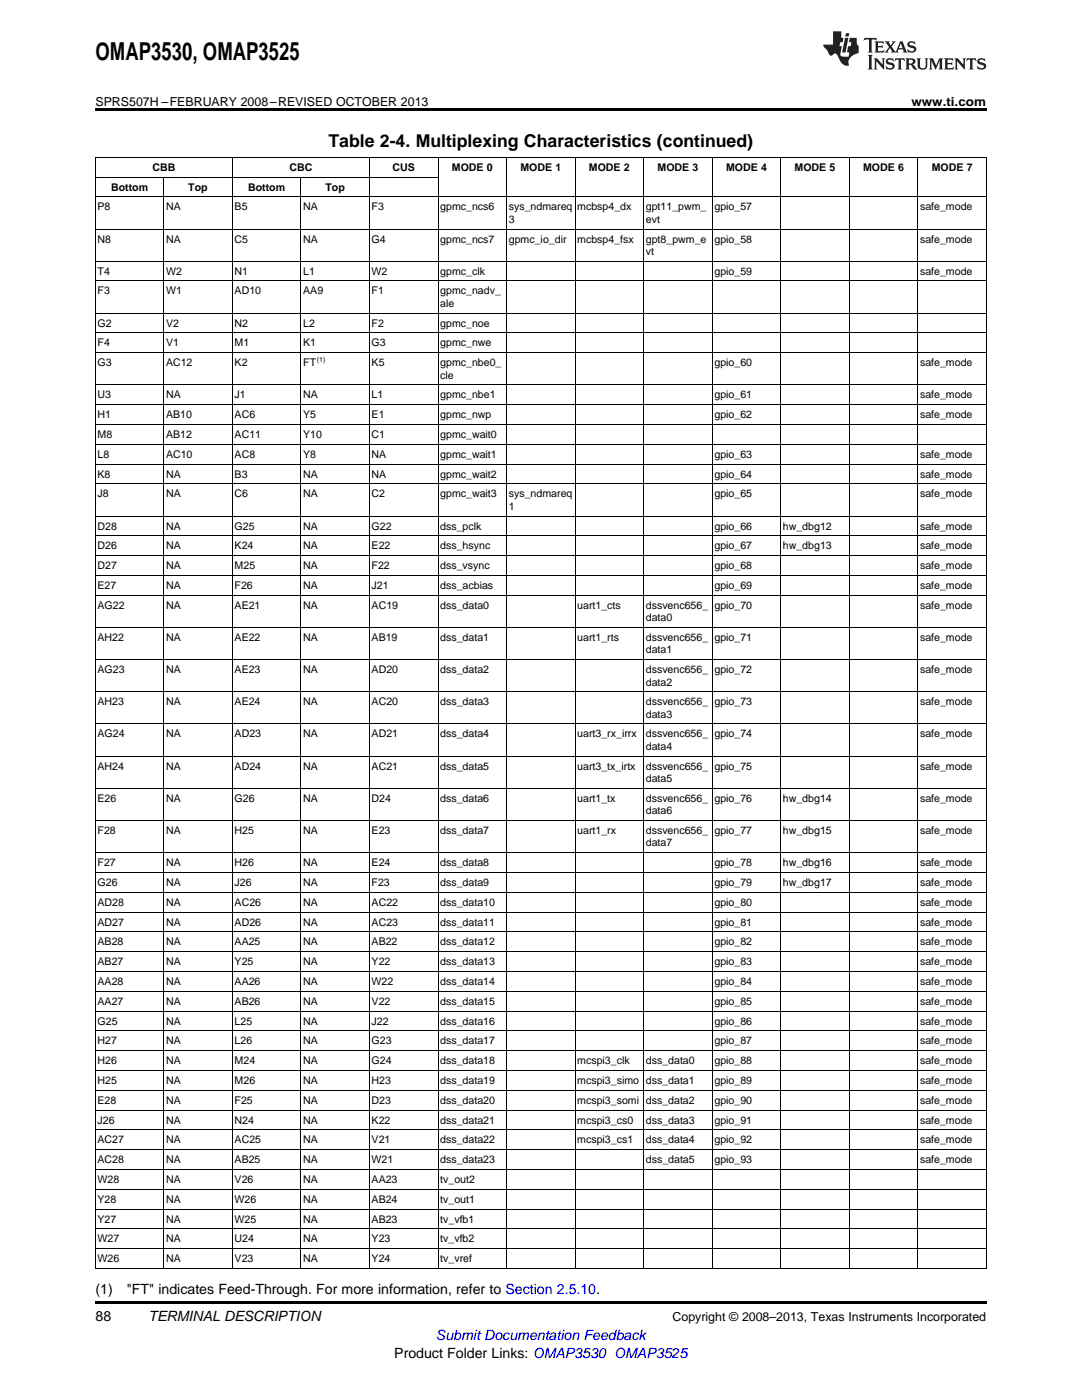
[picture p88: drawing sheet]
<svg xmlns="http://www.w3.org/2000/svg" width="216mm" height="279mm" viewBox="0 0 216 279" stroke-linecap="round" stroke-linejoin="round" font-family="sans-serif">
<defs><g id="words">
<text font-size="4.9" x="19" y="12">OMAP3530, OMAP3525</text>
<text font-size="3.5" x="65.5" y="29.3">Table 2-4. Multiplexing Characteristics (continued)</text>
<g font-size="2.8">
<text x="19" y="258.2">(1)</text>
<text x="19" y="263.6">88</text>
<text x="25.3" y="258.2">&quot;FT&quot; indicates Feed-Through. For more information, refer to Section 2.5.10.</text>
<text x="29.6" y="263.6">TERMINAL DESCRIPTION</text>
<text x="78.7" y="270.9">Product Folder Links: OMAP3530 OMAP3525</text>
</g>
<text font-size="2.8" fill="#00f" x="87" y="267.4">Submit Documentation Feedback</text>
<g font-size="2.5">
<text x="19" y="21.1">SPRS507H –FEBRUARY 2008–REVISED OCTOBER 2013</text>
<text x="181.9" y="21.1">www.ti.com</text>
<text x="134.2" y="263.6">Copyright © 2008–2013, Texas Instruments Incorporated</text>
</g>
<g font-size="2.1">
<text x="30.4" y="34.1">CBB</text>
<text x="57.7" y="34.1">CBC</text>
<text x="78.3" y="34.1">CUS</text>
<text x="90.2" y="34.1">MODE 0</text>
<text x="103.9" y="34.1">MODE 1</text>
<text x="117.5" y="34.1">MODE 2</text>
<text x="131.2" y="34.1">MODE 3</text>
<text x="144.9" y="34.1">MODE 4</text>
<text x="158.5" y="34.1">MODE 5</text>
<text x="172.2" y="34.1">MODE 6</text>
<text x="185.9" y="34.1">MODE 7</text>
<text x="19.5" y="42">P8</text>
<text x="22.2" y="38">Bottom</text>
<text x="33.1" y="42">NA</text>
<text x="37.6" y="38">Top</text>
<text x="46.8" y="42">B5</text>
<text x="49.5" y="38">Bottom</text>
<text x="60.5" y="42">NA</text>
<text x="64.9" y="38">Top</text>
<text x="74.2" y="42">F3</text>
<text x="87.8" y="42">gpmc_ncs6</text>
<text x="101.5" y="42">sys_ndmareq</text>
<text x="115.2" y="42">mcbsp4_dx</text>
<text x="128.9" y="42">gpt11_pwm_</text>
<text x="142.6" y="42">gpio_57</text>
<text x="183.6" y="42">safe_mode</text>
<text x="101.5" y="44.4">3</text>
<text x="128.9" y="44.4">evt</text>
<text x="19.5" y="48.4">N8</text>
<text x="33.1" y="48.4">NA</text>
<text x="46.8" y="48.4">C5</text>
<text x="60.5" y="48.4">NA</text>
<text x="74.2" y="48.4">G4</text>
<text x="87.8" y="48.4">gpmc_ncs7</text>
<text x="101.5" y="48.4">gpmc_io_dir</text>
<text x="115.2" y="48.4">mcbsp4_fsx</text>
<text x="128.9" y="48.4">gpt8_pwm_e</text>
<text x="128.9" y="50.9">vt</text>
<text x="142.6" y="48.4">gpio_58</text>
<text x="183.6" y="48.4">safe_mode</text>
<text x="19.5" y="54.8">T4</text>
<text x="19.5" y="58.8">F3</text>
<text x="33.1" y="54.8">W2</text>
<text x="33.1" y="58.8">W1</text>
<text x="46.8" y="54.8">N1</text>
<text x="46.8" y="58.8">AD10</text>
<text x="60.5" y="54.8">L1</text>
<text x="60.5" y="58.8">AA9</text>
<text x="74.2" y="54.8">W2</text>
<text x="74.2" y="58.8">F1</text>
<text x="87.8" y="54.8">gpmc_clk</text>
<text x="87.8" y="58.8">gpmc_nadv_</text>
<text x="142.6" y="54.8">gpio_59</text>
<text x="183.6" y="54.8">safe_mode</text>
<text x="19.5" y="65.2">G2</text>
<text x="33.1" y="65.2">V2</text>
<text x="46.8" y="65.2">N2</text>
<text x="60.5" y="65.2">L2</text>
<text x="74.2" y="65.2">F2</text>
<text x="87.8" y="61.2">ale</text>
<text x="87.8" y="65.2">gpmc_noe</text>
<text x="19.5" y="69.1">F4</text>
<text x="33.1" y="69.1">V1</text>
<text x="46.8" y="69.1">M1</text>
<text x="60.5" y="69.1">K1</text>
<text x="74.2" y="69.1">G3</text>
<text x="87.8" y="69.1">gpmc_nwe</text>
<text x="19.5" y="73.1">G3</text>
<text x="33.1" y="73.1">AC12</text>
<text x="46.8" y="73.1">K2</text>
<text x="60.5" y="73.1">FT</text>
<text x="74.2" y="73.1">K5</text>
<text x="87.8" y="73.1">gpmc_nbe0_</text>
<text x="87.8" y="75.6">cle</text>
<text x="142.6" y="73.1">gpio_60</text>
<text x="183.6" y="73.1">safe_mode</text>
<text x="19.5" y="79.5">U3</text>
<text x="19.5" y="83.5">H1</text>
<text x="33.1" y="79.5">NA</text>
<text x="33.1" y="83.5">AB10</text>
<text x="46.8" y="79.5">J1</text>
<text x="46.8" y="83.5">AC6</text>
<text x="60.5" y="79.5">NA</text>
<text x="60.5" y="83.5">Y5</text>
<text x="74.2" y="79.5">L1</text>
<text x="74.2" y="83.5">E1</text>
<text x="87.8" y="79.5">gpmc_nbe1</text>
<text x="87.8" y="83.5">gpmc_nwp</text>
<text x="142.6" y="79.5">gpio_61</text>
<text x="142.6" y="83.5">gpio_62</text>
<text x="183.6" y="79.5">safe_mode</text>
<text x="183.6" y="83.5">safe_mode</text>
<text x="19.5" y="87.4">M8</text>
<text x="33.1" y="87.4">AB12</text>
<text x="46.8" y="87.4">AC11</text>
<text x="60.5" y="87.4">Y10</text>
<text x="74.2" y="87.4">C1</text>
<text x="87.8" y="87.4">gpmc_wait0</text>
<text x="19.5" y="91.4">L8</text>
<text x="19.5" y="95.3">K8</text>
<text x="33.1" y="91.4">AC10</text>
<text x="33.1" y="95.3">NA</text>
<text x="46.8" y="91.4">AC8</text>
<text x="46.8" y="95.3">B3</text>
<text x="60.5" y="91.4">Y8</text>
<text x="60.5" y="95.3">NA</text>
<text x="74.2" y="91.4">NA</text>
<text x="74.2" y="95.3">NA</text>
<text x="87.8" y="91.4">gpmc_wait1</text>
<text x="87.8" y="95.3">gpmc_wait2</text>
<text x="142.6" y="91.4">gpio_63</text>
<text x="142.6" y="95.3">gpio_64</text>
<text x="183.6" y="91.4">safe_mode</text>
<text x="183.6" y="95.3">safe_mode</text>
<text x="19.5" y="99.3">J8</text>
<text x="33.1" y="99.3">NA</text>
<text x="46.8" y="99.3">C6</text>
<text x="60.5" y="99.3">NA</text>
<text x="74.2" y="99.3">C2</text>
<text x="87.8" y="99.3">gpmc_wait3</text>
<text x="101.5" y="99.3">sys_ndmareq</text>
<text x="101.5" y="101.7">1</text>
<text x="142.6" y="99.3">gpio_65</text>
<text x="183.6" y="99.3">safe_mode</text>
<text x="19.5" y="105.7">D28</text>
<text x="33.1" y="105.7">NA</text>
<text x="46.8" y="105.7">G25</text>
<text x="60.5" y="105.7">NA</text>
<text x="74.2" y="105.7">G22</text>
<text x="87.8" y="105.7">dss_pclk</text>
<text x="142.6" y="105.7">gpio_66</text>
<text x="156.2" y="105.7">hw_dbg12</text>
<text x="183.6" y="105.7">safe_mode</text>
<text x="19.5" y="109.6">D26</text>
<text x="19.5" y="113.6">D27</text>
<text x="33.1" y="109.6">NA</text>
<text x="33.1" y="113.6">NA</text>
<text x="46.8" y="109.6">K24</text>
<text x="46.8" y="113.6">M25</text>
<text x="60.5" y="109.6">NA</text>
<text x="60.5" y="113.6">NA</text>
<text x="74.2" y="109.6">E22</text>
<text x="74.2" y="113.6">F22</text>
<text x="87.8" y="109.6">dss_hsync</text>
<text x="87.8" y="113.6">dss_vsync</text>
<text x="142.6" y="109.6">gpio_67</text>
<text x="142.6" y="113.6">gpio_68</text>
<text x="156.2" y="109.6">hw_dbg13</text>
<text x="183.6" y="109.6">safe_mode</text>
<text x="183.6" y="113.6">safe_mode</text>
<text x="19.5" y="117.5">E27</text>
<text x="33.1" y="117.5">NA</text>
<text x="46.8" y="117.5">F26</text>
<text x="60.5" y="117.5">NA</text>
<text x="74.2" y="117.5">J21</text>
<text x="87.8" y="117.5">dss_acbias</text>
<text x="142.6" y="117.5">gpio_69</text>
<text x="183.6" y="117.5">safe_mode</text>
<text x="19.5" y="121.5">AG22</text>
<text x="33.1" y="121.5">NA</text>
<text x="46.8" y="121.5">AE21</text>
<text x="60.5" y="121.5">NA</text>
<text x="74.2" y="121.5">AC19</text>
<text x="87.8" y="121.5">dss_data0</text>
<text x="115.2" y="121.5">uart1_cts</text>
<text x="128.9" y="121.5">dssvenc656_</text>
<text x="128.9" y="124">data0</text>
<text x="142.6" y="121.5">gpio_70</text>
<text x="183.6" y="121.5">safe_mode</text>
<text x="19.5" y="127.9">AH22</text>
<text x="33.1" y="127.9">NA</text>
<text x="46.8" y="127.9">AE22</text>
<text x="60.5" y="127.9">NA</text>
<text x="74.2" y="127.9">AB19</text>
<text x="87.8" y="127.9">dss_data1</text>
<text x="115.2" y="127.9">uart1_rts</text>
<text x="128.9" y="127.9">dssvenc656_</text>
<text x="128.9" y="130.4">data1</text>
<text x="142.6" y="127.9">gpio_71</text>
<text x="183.6" y="127.9">safe_mode</text>
<text x="19.5" y="134.3">AG23</text>
<text x="33.1" y="134.3">NA</text>
<text x="46.8" y="134.3">AE23</text>
<text x="60.5" y="134.3">NA</text>
<text x="74.2" y="134.3">AD20</text>
<text x="87.8" y="134.3">dss_data2</text>
<text x="128.9" y="134.3">dssvenc656_</text>
<text x="128.9" y="136.8">data2</text>
<text x="142.6" y="134.3">gpio_72</text>
<text x="183.6" y="134.3">safe_mode</text>
<text x="19.5" y="140.8">AH23</text>
<text x="33.1" y="140.8">NA</text>
<text x="46.8" y="140.8">AE24</text>
<text x="60.5" y="140.8">NA</text>
<text x="74.2" y="140.8">AC20</text>
<text x="87.8" y="140.8">dss_data3</text>
<text x="128.9" y="140.8">dssvenc656_</text>
<text x="128.9" y="143.2">data3</text>
<text x="142.6" y="140.8">gpio_73</text>
<text x="183.6" y="140.8">safe_mode</text>
<text x="19.5" y="147.2">AG24</text>
<text x="33.1" y="147.2">NA</text>
<text x="46.8" y="147.2">AD23</text>
<text x="60.5" y="147.2">NA</text>
<text x="74.2" y="147.2">AD21</text>
<text x="87.8" y="147.2">dss_data4</text>
<text x="115.2" y="147.2">uart3_rx_irrx</text>
<text x="128.9" y="147.2">dssvenc656_</text>
<text x="128.9" y="149.6">data4</text>
<text x="142.6" y="147.2">gpio_74</text>
<text x="183.6" y="147.2">safe_mode</text>
<text x="19.5" y="153.6">AH24</text>
<text x="33.1" y="153.6">NA</text>
<text x="46.8" y="153.6">AD24</text>
<text x="60.5" y="153.6">NA</text>
<text x="74.2" y="153.6">AC21</text>
<text x="87.8" y="153.6">dss_data5</text>
<text x="115.2" y="153.6">uart3_tx_irtx</text>
<text x="128.9" y="153.6">dssvenc656_</text>
<text x="142.6" y="153.6">gpio_75</text>
<text x="183.6" y="153.6">safe_mode</text>
<text x="19.5" y="160">E26</text>
<text x="33.1" y="160">NA</text>
<text x="46.8" y="160">G26</text>
<text x="60.5" y="160">NA</text>
<text x="74.2" y="160">D24</text>
<text x="87.8" y="160">dss_data6</text>
<text x="115.2" y="160">uart1_tx</text>
<text x="128.9" y="156.1">data5</text>
<text x="128.9" y="160">dssvenc656_</text>
<text x="142.6" y="160">gpio_76</text>
<text x="156.2" y="160">hw_dbg14</text>
<text x="183.6" y="160">safe_mode</text>
<text x="19.5" y="166.4">F28</text>
<text x="33.1" y="166.4">NA</text>
<text x="46.8" y="166.4">H25</text>
<text x="60.5" y="166.4">NA</text>
<text x="74.2" y="166.4">E23</text>
<text x="87.8" y="166.4">dss_data7</text>
<text x="115.2" y="166.4">uart1_rx</text>
<text x="128.9" y="162.5">data6</text>
<text x="128.9" y="166.4">dssvenc656_</text>
<text x="142.6" y="166.4">gpio_77</text>
<text x="156.2" y="166.4">hw_dbg15</text>
<text x="183.6" y="166.4">safe_mode</text>
<text x="19.5" y="172.9">F27</text>
<text x="33.1" y="172.9">NA</text>
<text x="46.8" y="172.9">H26</text>
<text x="60.5" y="172.9">NA</text>
<text x="74.2" y="172.9">E24</text>
<text x="87.8" y="172.9">dss_data8</text>
<text x="128.9" y="168.9">data7</text>
<text x="142.6" y="172.9">gpio_78</text>
<text x="156.2" y="172.9">hw_dbg16</text>
<text x="183.6" y="172.9">safe_mode</text>
<text x="19.5" y="176.8">G26</text>
<text x="33.1" y="176.8">NA</text>
<text x="46.8" y="176.8">J26</text>
<text x="60.5" y="176.8">NA</text>
<text x="74.2" y="176.8">F23</text>
<text x="87.8" y="176.8">dss_data9</text>
<text x="142.6" y="176.8">gpio_79</text>
<text x="156.2" y="176.8">hw_dbg17</text>
<text x="183.6" y="176.8">safe_mode</text>
<text x="19.5" y="180.8">AD28</text>
<text x="19.5" y="184.7">AD27</text>
<text x="33.1" y="180.8">NA</text>
<text x="33.1" y="184.7">NA</text>
<text x="46.8" y="180.8">AC26</text>
<text x="46.8" y="184.7">AD26</text>
<text x="60.5" y="180.8">NA</text>
<text x="60.5" y="184.7">NA</text>
<text x="74.2" y="180.8">AC22</text>
<text x="74.2" y="184.7">AC23</text>
<text x="87.8" y="180.8">dss_data10</text>
<text x="87.8" y="184.7">dss_data11</text>
<text x="142.6" y="180.8">gpio_80</text>
<text x="142.6" y="184.7">gpio_81</text>
<text x="183.6" y="180.8">safe_mode</text>
<text x="183.6" y="184.7">safe_mode</text>
<text x="19.5" y="188.7">AB28</text>
<text x="33.1" y="188.7">NA</text>
<text x="46.8" y="188.7">AA25</text>
<text x="60.5" y="188.7">NA</text>
<text x="74.2" y="188.7">AB22</text>
<text x="87.8" y="188.7">dss_data12</text>
<text x="142.6" y="188.7">gpio_82</text>
<text x="183.6" y="188.7">safe_mode</text>
<text x="19.5" y="192.6">AB27</text>
<text x="19.5" y="196.6">AA28</text>
<text x="33.1" y="192.6">NA</text>
<text x="33.1" y="196.6">NA</text>
<text x="46.8" y="192.6">Y25</text>
<text x="46.8" y="196.6">AA26</text>
<text x="60.5" y="192.6">NA</text>
<text x="60.5" y="196.6">NA</text>
<text x="74.2" y="192.6">Y22</text>
<text x="74.2" y="196.6">W22</text>
<text x="87.8" y="192.6">dss_data13</text>
<text x="87.8" y="196.6">dss_data14</text>
<text x="142.6" y="192.6">gpio_83</text>
<text x="142.6" y="196.6">gpio_84</text>
<text x="183.6" y="192.6">safe_mode</text>
<text x="183.6" y="196.6">safe_mode</text>
<text x="19.5" y="200.5">AA27</text>
<text x="33.1" y="200.5">NA</text>
<text x="46.8" y="200.5">AB26</text>
<text x="60.5" y="200.5">NA</text>
<text x="74.2" y="200.5">V22</text>
<text x="87.8" y="200.5">dss_data15</text>
<text x="142.6" y="200.5">gpio_85</text>
<text x="183.6" y="200.5">safe_mode</text>
<text x="19.5" y="204.5">G25</text>
<text x="19.5" y="208.4">H27</text>
<text x="33.1" y="204.5">NA</text>
<text x="33.1" y="208.4">NA</text>
<text x="46.8" y="204.5">L25</text>
<text x="46.8" y="208.4">L26</text>
<text x="60.5" y="204.5">NA</text>
<text x="60.5" y="208.4">NA</text>
<text x="74.2" y="204.5">J22</text>
<text x="74.2" y="208.4">G23</text>
<text x="87.8" y="204.5">dss_data16</text>
<text x="87.8" y="208.4">dss_data17</text>
<text x="142.6" y="204.5">gpio_86</text>
<text x="142.6" y="208.4">gpio_87</text>
<text x="183.6" y="204.5">safe_mode</text>
<text x="183.6" y="208.4">safe_mode</text>
<text x="19.5" y="212.4">H26</text>
<text x="33.1" y="212.4">NA</text>
<text x="46.8" y="212.4">M24</text>
<text x="60.5" y="212.4">NA</text>
<text x="74.2" y="212.4">G24</text>
<text x="87.8" y="212.4">dss_data18</text>
<text x="115.2" y="212.4">mcspi3_clk</text>
<text x="128.9" y="212.4">dss_data0</text>
<text x="142.6" y="212.4">gpio_88</text>
<text x="183.6" y="212.4">safe_mode</text>
<text x="19.5" y="216.3">H25</text>
<text x="19.5" y="220.3">E28</text>
<text x="33.1" y="216.3">NA</text>
<text x="33.1" y="220.3">NA</text>
<text x="46.8" y="216.3">M26</text>
<text x="46.8" y="220.3">F25</text>
<text x="60.5" y="216.3">NA</text>
<text x="60.5" y="220.3">NA</text>
<text x="74.2" y="216.3">H23</text>
<text x="74.2" y="220.3">D23</text>
<text x="87.8" y="216.3">dss_data19</text>
<text x="87.8" y="220.3">dss_data20</text>
<text x="115.2" y="216.3">mcspi3_simo</text>
<text x="115.2" y="220.3">mcspi3_somi</text>
<text x="128.9" y="216.3">dss_data1</text>
<text x="128.9" y="220.3">dss_data2</text>
<text x="142.6" y="216.3">gpio_89</text>
<text x="142.6" y="220.3">gpio_90</text>
<text x="183.6" y="216.3">safe_mode</text>
<text x="183.6" y="220.3">safe_mode</text>
<text x="19.5" y="224.2">J26</text>
<text x="33.1" y="224.2">NA</text>
<text x="46.8" y="224.2">N24</text>
<text x="60.5" y="224.2">NA</text>
<text x="74.2" y="224.2">K22</text>
<text x="87.8" y="224.2">dss_data21</text>
<text x="115.2" y="224.2">mcspi3_cs0</text>
<text x="128.9" y="224.2">dss_data3</text>
<text x="142.6" y="224.2">gpio_91</text>
<text x="183.6" y="224.2">safe_mode</text>
<text x="19.5" y="228.2">AC27</text>
<text x="19.5" y="232.1">AC28</text>
<text x="33.1" y="228.2">NA</text>
<text x="33.1" y="232.1">NA</text>
<text x="46.8" y="228.2">AC25</text>
<text x="46.8" y="232.1">AB25</text>
<text x="60.5" y="228.2">NA</text>
<text x="60.5" y="232.1">NA</text>
<text x="74.2" y="228.2">V21</text>
<text x="74.2" y="232.1">W21</text>
<text x="87.8" y="228.2">dss_data22</text>
<text x="87.8" y="232.1">dss_data23</text>
<text x="115.2" y="228.2">mcspi3_cs1</text>
<text x="128.9" y="228.2">dss_data4</text>
<text x="128.9" y="232.1">dss_data5</text>
<text x="142.6" y="228.2">gpio_92</text>
<text x="142.6" y="232.1">gpio_93</text>
<text x="183.6" y="228.2">safe_mode</text>
<text x="183.6" y="232.1">safe_mode</text>
<text x="19.5" y="236.1">W28</text>
<text x="33.1" y="236.1">NA</text>
<text x="46.8" y="236.1">V26</text>
<text x="60.5" y="236.1">NA</text>
<text x="74.2" y="236.1">AA23</text>
<text x="87.8" y="236.1">tv_out2</text>
<text x="19.5" y="240">Y28</text>
<text x="19.5" y="244">Y27</text>
<text x="33.1" y="240">NA</text>
<text x="33.1" y="244">NA</text>
<text x="46.8" y="240">W26</text>
<text x="46.8" y="244">W25</text>
<text x="60.5" y="240">NA</text>
<text x="60.5" y="244">NA</text>
<text x="74.2" y="240">AB24</text>
<text x="74.2" y="244">AB23</text>
<text x="87.8" y="240">tv_out1</text>
<text x="87.8" y="244">tv_vfb1</text>
<text x="19.5" y="247.9">W27</text>
<text x="19.5" y="251.9">W26</text>
<text x="33.1" y="247.9">NA</text>
<text x="33.1" y="251.9">NA</text>
<text x="46.8" y="247.9">U24</text>
<text x="46.8" y="251.9">V23</text>
<text x="60.5" y="247.9">NA</text>
<text x="60.5" y="251.9">NA</text>
<text x="74.2" y="247.9">Y23</text>
<text x="74.2" y="251.9">Y24</text>
<text x="87.8" y="247.9">tv_vfb2</text>
<text x="87.8" y="251.9">tv_vref</text>
</g>
<text font-size="1.4" x="63.2" y="72.2">(1)</text>
</g></defs>
<path d="M19 21.6h177.8v.6h-177.8zM19 259.7h177.8v.5h-177.8z" fill="#000"/>
<g fill="none" stroke="#000" stroke-width=".2">
<path d="M19 39.3h177.8M19 35.3h68.4M32.7 35.3v217.9M46.4 31.4v221.8M60.1 35.3v217.9M73.7 31.4v221.8M87.4 31.4v221.8M101.1 31.4v221.8M114.7 31.4v221.8M128.4 31.4v221.8M142.1 31.4v221.8M155.8 31.4v221.8"/>
<path d="M169.5 31.4v221.8M183.1 31.4v221.8M19 56.1h177.8M19 52.1h177.8M19 45.7h177.8M19 76.8h177.8M19 70.4h177.8M19 66.4h177.8M19 62.5h177.8M19 96.6h177.8M19 92.6h177.8M19 88.7h177.8"/>
<path d="M19 84.7h177.8M19 80.8h177.8M19 118.8h177.8M19 114.8h177.8M19 110.9h177.8M19 106.9h177.8M19 103h177.8M19 138.1h177.8M19 131.6h177.8M19 125.2h177.8M19 157.3h177.8M19 150.9h177.8"/>
<path d="M19 144.5h177.8M19 178.1h177.8M19 174.1h177.8M19 170.2h177.8M19 163.7h177.8M19 197.8h177.8M19 193.9h177.8M19 189.9h177.8M19 186h177.8M19 182h177.8M19 217.6h177.8M19 213.6h177.8"/>
<path d="M19 209.7h177.8M19 205.7h177.8M19 201.8h177.8M19 237.3h177.8M19 233.4h177.8M19 229.4h177.8M19 225.5h177.8M19 221.5h177.8M19 253.1h177.8M19 249.2h177.8M19 245.2h177.8M19 241.3h177.8"/>
<path d="M19.1 253.2v-221.8h177.7v221.8"/>
</g>
<g fill="#231f20">
<path d="M172.5 7.6l-.1 .5 .4-.2h.6v.1v2.1l-.2 .4h.9l-.2-.4v-2.1l.1-.1h.5l.5 .2-.2-.5zM174.5 8.3l.2 .3v1.5l-.2 .4h1.8l.2-.6a1.04 1.04 0 0 1-1.3 .2v-.7h.6l.3 .2v-.6l-.3 .2h-.6v-.6l.8-.1 .4 .3-.2-.5zM176.5 8.3l.9 1.1-.9 1.1h.8l-.2-.2 .4-.7 .5 .7-.2 .2h1.5l-.2-.2 .2-.4h.9l.1 .4-.2 .2h1l-.3-.3-.7-1.9h-.5l-.9 2-.8-1 .9-1h-.8l.1 .3-.4 .5-.3-.6 .1-.2zM179.7 8.6l.4 1h-.7zM181.3 8.4a.63 .63 0 0 0-.2 .7 .63 .63 0 0 0 .6 .4l.6 .2 .1 .2a.75 .75 0 0 1-.7 .4 .75 .75 0 0 1-.6-.5l.1 .7 .1-.1a1.11 1.11 0 0 0 1.5-.6 1.13 1.13 0 0 0-1.2-.8l-.1-.4a1.04 1.04 0 0 1 1.2 .2l-.2-.5-.2 .1-.4-.2zM173.2 10.9l.2 .4v2.2l-.2 .4h1l-.3-.4v-2.2l.3-.4zM174.3 11.6l.3 .4v1.5l-.3 .4h.8l-.2-.4v-1.3l1.5 1.7v-1.9l.2-.4h-.7l.2 .4v.9l-1.1-1.3zM177 11.8a.62 .62 0 0 0-.2 .7 .62 .62 0 0 0 .6 .4l.6 .1 .1 .3a.76 .76 0 0 1-.7 .3 .76 .76 0 0 1-.7-.4l.2 .7 .1-.1a1.11 1.11 0 0 0 1.5-.6 1.13 1.13 0 0 0-1.2-.8l-.1-.4a1.04 1.04 0 0 1 1.2 .2l-.2-.6-.2 .1-.5-.1zM178.7 11.6l-.2 .6a.61 .61 0 0 1 .8-.3v1.6l-.2 .4h.9l-.2-.4v-1.6a.63 .63 0 0 1 .7 .3l-.1-.6zM180.6 11.6l.3 .4v1.5l-.3 .4h1l-.2-.2-.1-.8 .6 .2a.76 .76 0 0 0 1.2 .7l-1-1a.58 .58 0 0 0 .6-.5 .58 .58 0 0 0-.5-.6zM181.4 11.9h.1a.45 .45 0 0 1 .5 .1 .45 .45 0 0 1 .1 .5l-.8 .2zM182.9 11.6l.2 .2a2.17 2.17 0 0 0 .3 1.9 .99 .99 0 0 0 1.6-.6v-1.1l.2-.4h-.7l.2 .2a1.92 1.92 0 0 1-.2 1.8 .6 .6 0 0 1-.9-.5v-1.1l.2-.4zM185.4 11.6l.2 .4v1.5l-.2 .4h.7l-.2-.4v-1.4l.8 1.8 .8-1.8v1.4l-.2 .4h.9l-.2-.4v-1.5l.2-.4h-.8l-.6 1.5-.6-1.5zM188.4 11.6l.2 .4v1.5l-.2 .4h1.8l.1-.6a1.04 1.04 0 0 1-1.2 .1v-.6h.5l.4 .2v-.6l-.4 .2h-.5v-.7h.8l.3 .3-.1-.6zM190.5 11.6l.2 .4v1.5l-.2 .4h.7l-.2-.4v-1.3l1.5 1.7v-1.9l.2-.4h-.7l.2 .4v.9l-1.1-1.3zM192.9 11.6l-.1 .6a.61 .61 0 0 1 .7-.3l.1 1.6-.3 .4h1l-.3-.4 .1-1.6a.63 .63 0 0 1 .7 .3l-.1-.6zM195.2 11.8a.62 .62 0 0 0-.2 .7 .62 .62 0 0 0 .6 .4l.6 .1 .1 .3a.76 .76 0 0 1-.7 .3 .76 .76 0 0 1-.6-.4l.1 .7 .1-.1a1.11 1.11 0 0 0 1.6-.6 1.13 1.13 0 0 0-1.3-.8l-.1-.4a1.04 1.04 0 0 1 1.2 .2l-.1-.6-.2 .1-.5-.1z"/>
<path d="M166.2 6.3v2.6h-1.9v.4l.8 .9a.91 .91 0 0 0 1 .8 .56 .56 0 0 1 .5-.3 .56 .56 0 0 1 .5 .3l.4 .8a1.53 1.53 0 0 0 1.9 1.2 1.54 1.54 0 0 1 1-2.1l.9-.3v-1.4a1.52 1.52 0 0 1-.4-1.6h-1.3l-.2 .8h.5l-.2 .8h-.5l-.1 1v.2l.4 .1-.2 .8a1.93 1.93 0 0 1-1.6-.3l.3-1.8h-.5l.2-.8h.4l.2-.8h-.4v-1.3zM168.6 7.6l-.6 2.9h.7l.6-2.9zM168.8 6.6l-.1 .7h.6l.2-.7z"/>
</g>
<use href="#words"/>
</svg>
